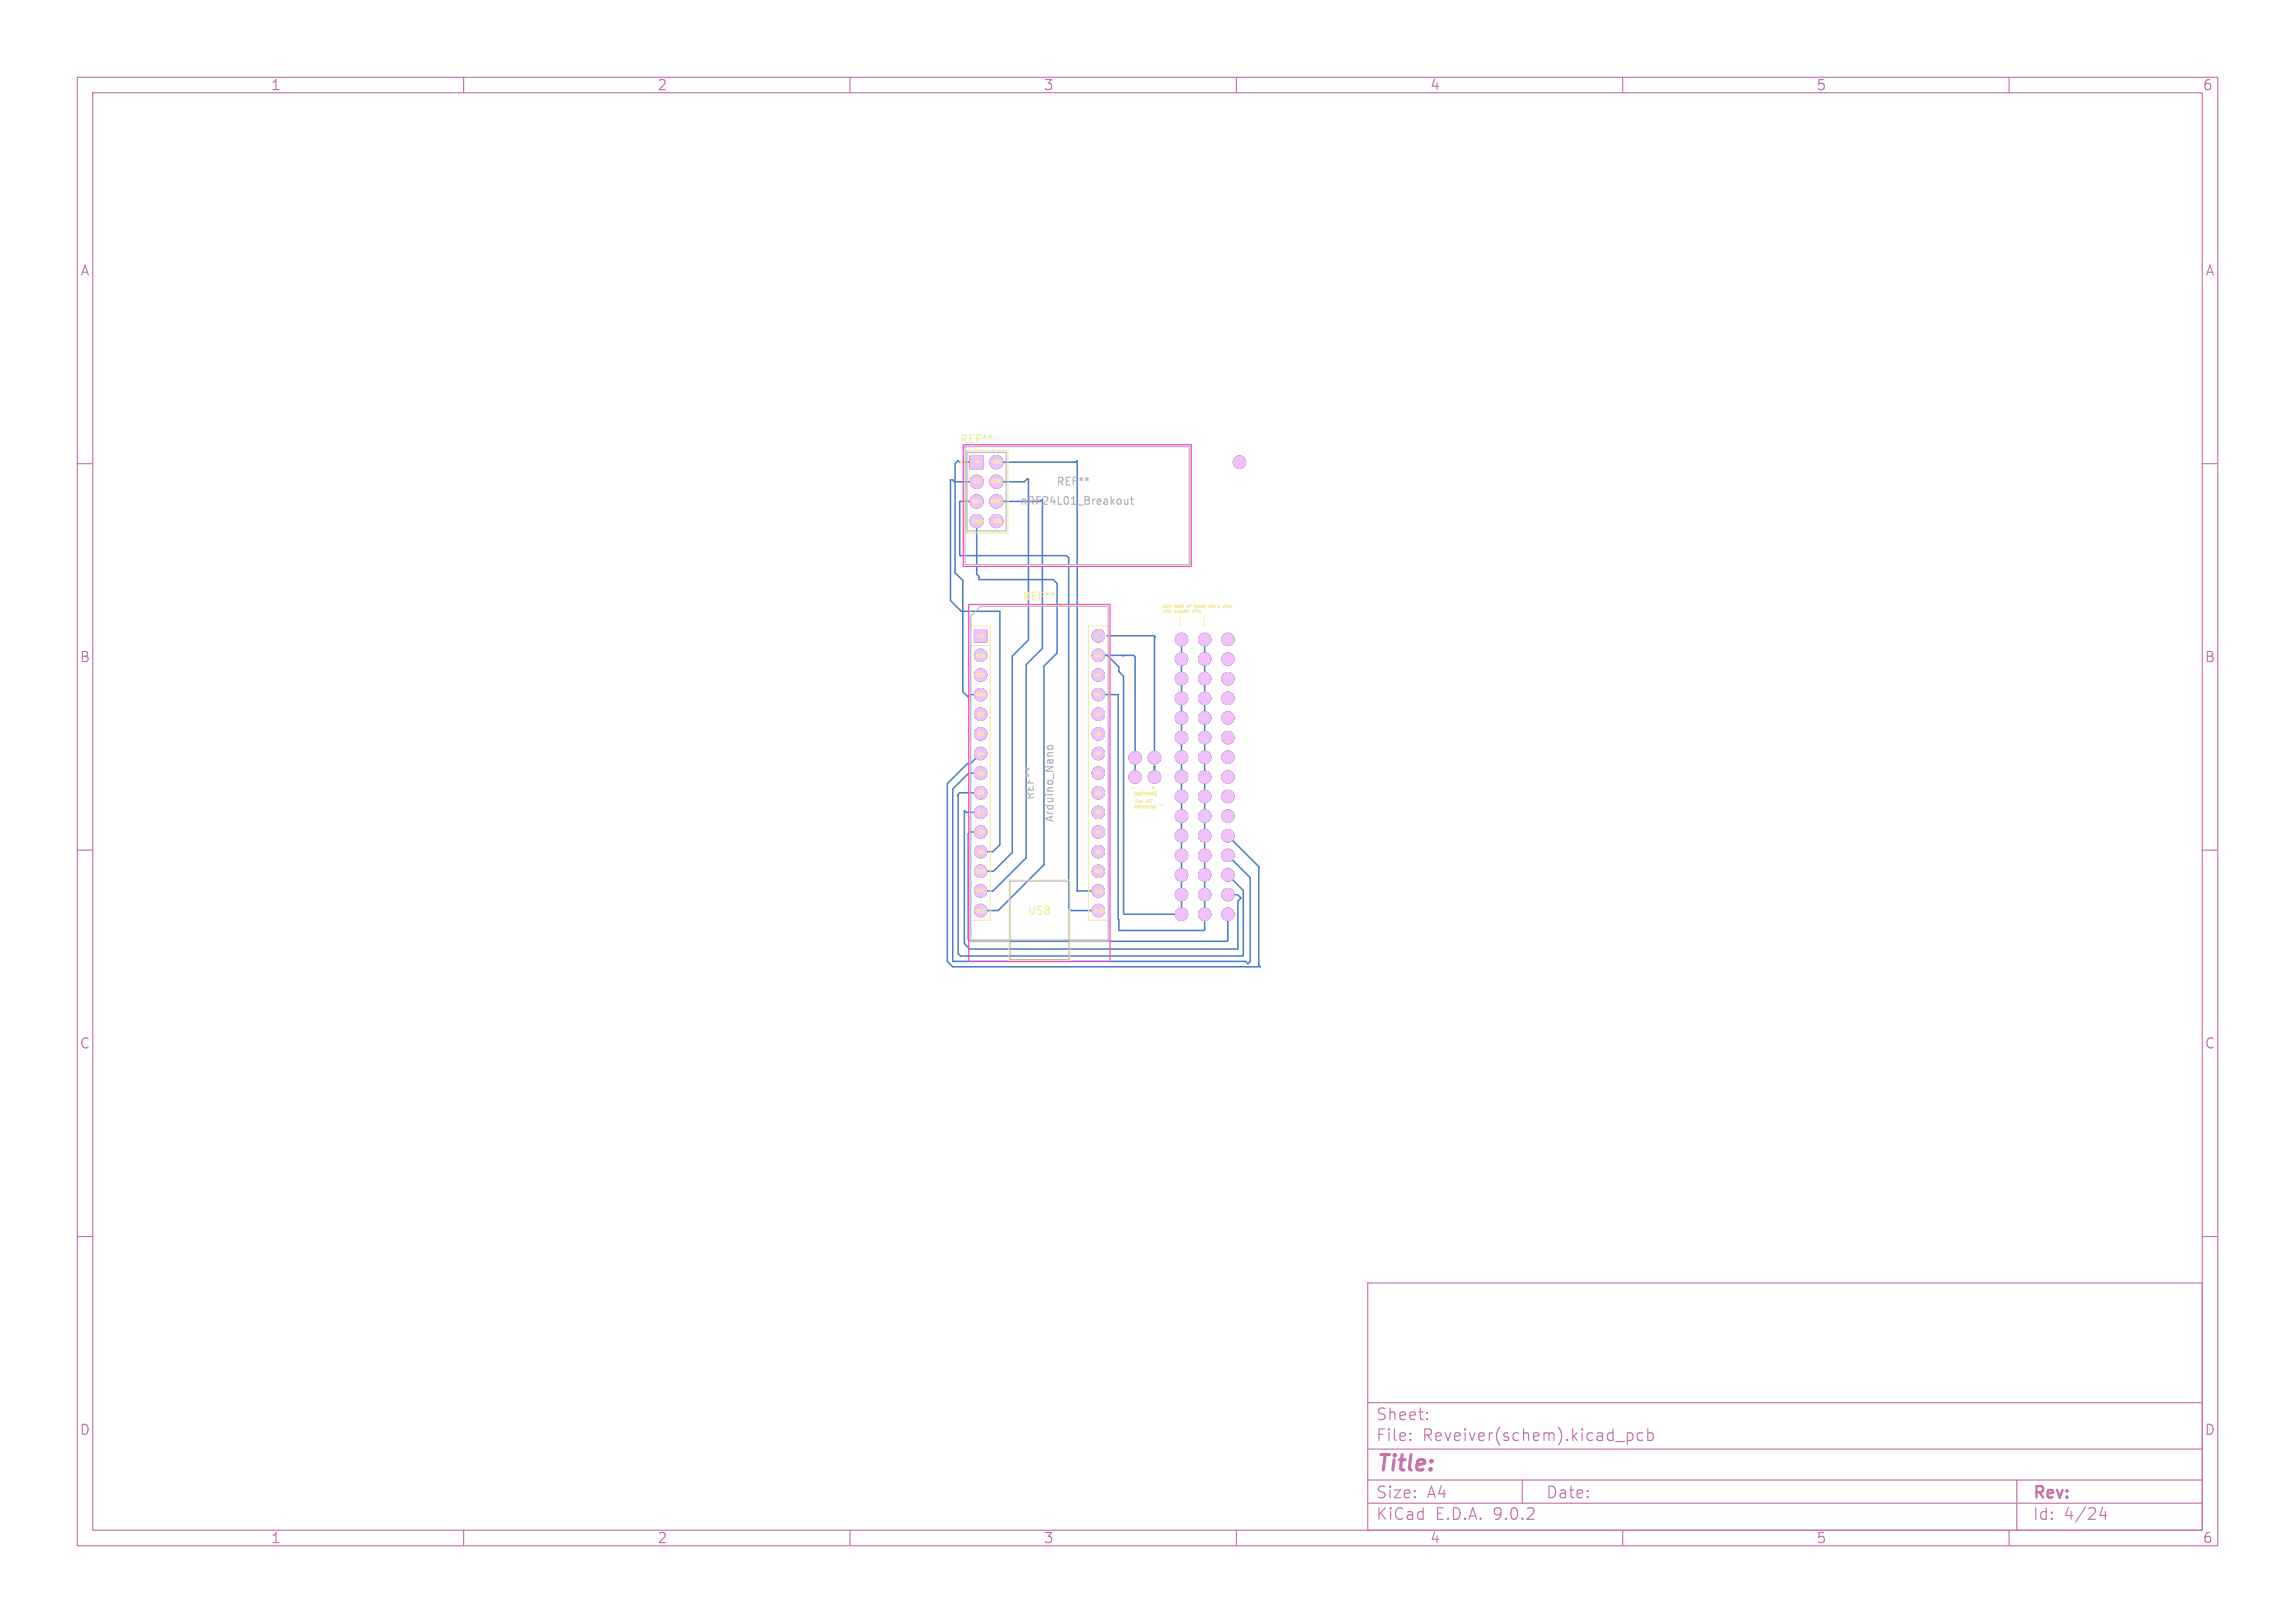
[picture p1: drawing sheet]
<svg xmlns="http://www.w3.org/2000/svg" width="297mm" height="210mm" viewBox="0 0 297 210" stroke-linecap="round" stroke-linejoin="round" font-family="sans-serif">
<defs><g id="words">
<text font-size="2.8" fill="#c872ab" x="178" y="190.9">Title:</text>
<g font-size="2.1" fill="#c872ab">
<text x="178" y="184">Sheet:</text>
<text x="178" y="186.7">File:</text>
<text x="184.1" y="186.7">Reveiver(schem).kicad_pcb</text>
<text x="178" y="196.9">KiCad</text>
<text x="178" y="194.1">Size:</text>
<text x="184.7" y="194.1">A4</text>
<text x="185.7" y="196.9">E.D.A.</text>
<text x="193.3" y="196.9">9.0.2</text>
<text x="200" y="194.1">Date:</text>
<text x="263" y="194.3">Rev:</text>
<text x="263" y="196.9">Id:</text>
<text x="267.1" y="196.9">4/24</text>
</g>
<g font-size="1.8" fill="#c872ab">
<text x="35" y="11.9">1</text>
<text x="85" y="11.9">2</text>
<text x="135" y="11.9">3</text>
<text x="185" y="11.9">4</text>
<text x="235" y="11.9">5</text>
<text x="285" y="11.9">6</text>
<text x="10.3" y="35.9">A</text>
<text x="285.4" y="35.9">A</text>
<text x="10.3" y="85.9">B</text>
<text x="285.3" y="85.9">B</text>
<text x="10.3" y="135.9">C</text>
<text x="285.3" y="135.9">C</text>
<text x="10.3" y="185.9">D</text>
<text x="285.3" y="185.9">D</text>
<text x="35" y="199.9">1</text>
<text x="85" y="199.9">2</text>
<text x="135" y="199.9">3</text>
<text x="185" y="199.9">4</text>
<text x="235" y="199.9">5</text>
<text x="285" y="199.9">6</text>
</g>
<g font-size="1.4" fill="#afafaf">
<text x="124.1" y="57.5">REF**</text>
<text x="131.9" y="65.5">nRF24L01_Breakout</text>
<text x="136.6" y="63">REF**</text>
<text x="134" y="103.6" transform="rotate(-90 134 103.6)">REF**</text>
<text x="136.5" y="106.5" transform="rotate(-90 136.5 106.5)">Arduino_Nano</text>
</g>
<g font-size="1.4" fill="#f2eda1">
<text x="132.3" y="77.9">REF**</text>
<text x="132.9" y="118.5">USB</text>
</g>
<g font-size=".6" fill="#f2eda1">
<text x="125.8" y="65.1">SCK</text>
<text x="126" y="62.5">CE</text>
<text x="128.2" y="65.1">MOSI</text>
<text x="128.3" y="62.5">CSN</text>
<text x="128.4" y="60">VCC</text>
<text x="125.8" y="67.7">MISO</text>
<text x="128.5" y="67.7">IRQ</text>
<text x="126.4" y="82.6">TX1</text>
<text x="150.4" y="78.7">Join</text>
<text x="150.4" y="79.3">with</text>
<text x="151.9" y="79.3">copper</text>
<text x="152" y="78.7">both</text>
<text x="152.5" y="80.1">|</text>
<text x="152.5" y="80.9">|</text>
<text x="153.6" y="78.7">of</text>
<text x="154.3" y="79.3">wire</text>
<text x="154.6" y="78.7">these</text>
<text x="155.6" y="81">|</text>
<text x="155.6" y="80.2">|</text>
<text x="156.5" y="78.7">row's</text>
<text x="158.4" y="78.7">pins</text>
<text x="126.3" y="85.1">RX0</text>
<text x="126.3" y="87.6">RST</text>
<text x="126.3" y="90.1">GND</text>
<text x="126.5" y="95.2">D3</text>
<text x="126.5" y="92.7">D2</text>
<text x="141.7" y="90.1">5V</text>
<text x="141.7" y="95.2">A6</text>
<text x="141.8" y="92.7">A7</text>
<text x="126.5" y="97.8">D4</text>
<text x="126.5" y="100.3">D5</text>
<text x="141.7" y="100.3">A4</text>
<text x="141.7" y="97.7">A5</text>
<text x="126.5" y="105.4">D7</text>
<text x="126.5" y="107.9">D8</text>
<text x="126.5" y="102.8">D6</text>
<text x="141.7" y="102.9">A3</text>
<text x="141.8" y="105.3">A2</text>
<text x="141.8" y="107.9">A1</text>
<text x="146.7" y="104.6">connector</text>
<text x="146.7" y="102.9">(optional)</text>
<text x="146.9" y="103.9">For</text>
<text x="148.2" y="103.9">JST</text>
<text x="149" y="102.1">+</text>
<text x="150" y="104.6">^^</text>
<text x="126.3" y="113">D10</text>
<text x="126.5" y="110.5">D9</text>
<text x="141.6" y="113">REF</text>
<text x="141.8" y="110.5">A0</text>
<text x="126.3" y="118.1">D12</text>
<text x="126.3" y="115.5">D11</text>
<text x="141.6" y="115.6">3V3</text>
<text x="141.6" y="118.1">D13</text>
</g>
<text font-size=".6" fill="#d0d2cd" x="141.6" y="82.6">VIN</text>
<g font-size=".4" fill="#f2eda1">
<text x="141.6" y="85.1">GND</text>
<text x="141.6" y="87.6">RST</text>
</g>
<text font-size=".3" fill="#f2eda1" x="126.1" y="59.9">GND</text>
</g></defs>
<g fill="none" stroke="#c872ab" stroke-width=".15">
<path d="M10 10h277v190h-277zM12 12h273v186h-273zM60 10v2M110 10v2M160 10v2M210 10v2M260 10v2M10 60h2M285 60h2M10 110h2M285 110h2M10 160h2"/>
<path d="M177 166h108v32h-108zM285 160h2M60 198v2M110 198v2M160 198v2M177 194.5h108M177 191.5h108M177 187.5h108M177 181.5h108M182.5 186.3h.1l-.1 .1M182.5 186.3v.1M182.5 185.5v.1"/>
<path d="M182.5 185.5h.1l-.1 .1M184.7 183.6v.1M184.7 183.6h-.1l.1 .1M184.7 182.8v.1M184.7 182.8h-.1l.1 .1M197 191.5v3M210 198v2M210.6 185.4v1.5M210.6 185.5l.4-.1 .3 .3v.4l-.1 .2-.2 .1-.4-.1M212.6 185.5l-.4-.1-.3 .3v.4l.1 .2 .2 .1 .4-.1M213.2 185.5l.5-.1 .3 .3v.4l-.2 .2-.1 .1-.5-.1M213.2 184.9v1.5"/>
<path d="M260 198v2M261 191.5v6.5M272.1 195l-.4 1.1h1M272.5 195.6v1"/>
</g>
<g fill="#4d7fc4" stroke="#4d7fc4" stroke-width=".13">
<path d="M125.5 59h1.7v1.7h-1.7z"/>
<path d="M126.1 81.5h1.6v1.6h-1.6z"/>
<circle cx="155.9" cy="90.4" r=".8"/>
<circle cx="155.9" cy="113.2" r=".8"/>
<circle cx="155.9" cy="87.8" r=".8"/>
<circle cx="152.9" cy="87.8" r=".8"/>
<circle cx="155.9" cy="100.5" r=".8"/>
<circle cx="158.9" cy="105.6" r=".8"/>
<circle cx="158.9" cy="92.9" r=".8"/>
<circle cx="155.9" cy="108.1" r=".8"/>
<circle cx="155.9" cy="98" r=".8"/>
<circle cx="152.9" cy="82.7" r=".8"/>
<circle cx="158.9" cy="100.5" r=".8"/>
<circle cx="152.9" cy="115.8" r=".8"/>
<circle cx="152.9" cy="113.2" r=".8"/>
<circle cx="152.9" cy="85.3" r=".8"/>
<circle cx="155.9" cy="105.6" r=".8"/>
<circle cx="155.9" cy="115.8" r=".8"/>
<circle cx="152.9" cy="92.9" r=".8"/>
<circle cx="158.9" cy="87.8" r=".8"/>
<circle cx="149.4" cy="100.5" r=".8"/>
<circle cx="158.9" cy="103.1" r=".8"/>
<circle cx="152.9" cy="98" r=".8"/>
<circle cx="158.9" cy="95.4" r=".8"/>
<circle cx="158.9" cy="108.1" r=".8"/>
<circle cx="155.9" cy="92.9" r=".8"/>
<circle cx="152.9" cy="118.3" r=".8"/>
<circle cx="158.9" cy="115.8" r=".8"/>
<circle cx="155.9" cy="82.7" r=".8"/>
<circle cx="152.9" cy="90.4" r=".8"/>
<circle cx="158.9" cy="98" r=".8"/>
<circle cx="128.9" cy="59.8" r=".85"/>
<circle cx="126.4" cy="62.3" r=".85"/>
<circle cx="128.9" cy="62.3" r=".85"/>
<circle cx="126.4" cy="64.9" r=".85"/>
<circle cx="128.9" cy="64.9" r=".85"/>
<circle cx="126.4" cy="67.4" r=".85"/>
<circle cx="128.9" cy="67.4" r=".85"/>
<circle cx="160.4" cy="59.8" r=".8"/>
<circle cx="152.9" cy="95.4" r=".8"/>
<circle cx="158.9" cy="90.4" r=".8"/>
<circle cx="155.9" cy="103.1" r=".8"/>
<circle cx="155.9" cy="95.4" r=".8"/>
<circle cx="155.9" cy="110.7" r=".8"/>
<circle cx="146.9" cy="100.5" r=".8"/>
<circle cx="152.9" cy="110.7" r=".8"/>
<circle cx="158.9" cy="85.3" r=".8"/>
<circle cx="158.9" cy="113.2" r=".8"/>
<circle cx="152.9" cy="108.1" r=".8"/>
<circle cx="152.9" cy="100.5" r=".8"/>
<circle cx="146.9" cy="98" r=".8"/>
<circle cx="158.9" cy="118.3" r=".8"/>
<circle cx="155.9" cy="118.3" r=".8"/>
<circle cx="158.9" cy="110.7" r=".8"/>
<circle cx="149.4" cy="98" r=".8"/>
<circle cx="152.9" cy="103.1" r=".8"/>
<circle cx="152.9" cy="105.6" r=".8"/>
<circle cx="155.9" cy="85.3" r=".8"/>
<circle cx="126.9" cy="84.8" r=".8"/>
<circle cx="126.9" cy="87.3" r=".8"/>
<circle cx="126.9" cy="89.9" r=".8"/>
<circle cx="126.9" cy="92.4" r=".8"/>
<circle cx="126.9" cy="95" r=".8"/>
<circle cx="126.9" cy="97.5" r=".8"/>
<circle cx="126.9" cy="100" r=".8"/>
<circle cx="126.9" cy="102.6" r=".8"/>
<circle cx="126.9" cy="105.1" r=".8"/>
<circle cx="126.9" cy="107.7" r=".8"/>
<circle cx="126.9" cy="110.2" r=".8"/>
<circle cx="126.9" cy="112.7" r=".8"/>
<circle cx="126.9" cy="115.3" r=".8"/>
<circle cx="126.9" cy="117.8" r=".8"/>
<circle cx="142.1" cy="117.8" r=".8"/>
<circle cx="142.1" cy="115.3" r=".8"/>
<circle cx="142.1" cy="112.7" r=".8"/>
<circle cx="142.1" cy="110.2" r=".8"/>
<circle cx="142.1" cy="107.7" r=".8"/>
<circle cx="142.1" cy="105.1" r=".8"/>
<circle cx="142.1" cy="102.6" r=".8"/>
<circle cx="142.1" cy="100" r=".8"/>
<circle cx="142.1" cy="97.5" r=".8"/>
<circle cx="142.1" cy="95" r=".8"/>
<circle cx="142.1" cy="92.4" r=".8"/>
<circle cx="142.1" cy="89.9" r=".8"/>
<circle cx="142.1" cy="87.3" r=".8"/>
<circle cx="142.1" cy="84.8" r=".8"/>
<circle cx="142.1" cy="82.3" r=".8"/>
<circle cx="158.9" cy="82.7" r=".8"/>
</g>
<g fill="none" stroke="#4d7fc4" stroke-width=".2">
<path d="M126.4 59.8h-2.2l-.2-.2-.4 .4v14.1l1 1v14.4l.7 .7 .3-.3h1.3M128.9 59.8h10.3l.2-.2v55.7h2.7M126.4 67.4v6.9l.3 .3v.4h9.6l.5 .5v9l-1.7 1.7v25.7l-5.9 5.9h-2.3M126.4 64.9h-2.2v6.9l.1 .1h13.7l.3 .3v45.3l.3 .3h3.5M126.4 62.3h-2.9l-.2-.2h-.3v15.6l1.4 1.4h5v30.2l-.9 .9h-1.6M128.9 62.3h3.7l.3-.3h.2v20.8l-2.1 2.1v25.4l-2.4 2.4h-1.7M128.9 64.9h5.7M134.9 64.6v19.3l-2.1 2.1v25l-4.3 4.3h-1.6M126.9 97.5l-1.3 1.3h-.4l-2.6 2.6v23l.7 .7h39.8l-.2-.2v-12.8l-4-4M142.1 84.8h4.6l.2 .2v15.6M143.2 82.3h6.2l.1 .1-.1 .1v15.6M145.3 84.8l.1 .1"/>
<path d="M149.4 99.2v1.4M152.9 82.7v35.6h-7.4l-.1-.1v-30.7l-.6-.6v-.6l-1.5-1.5M155.9 82.7v37.6l-.1 .1h-11v-1.4l-.1-.1v-29h-2.6M126.9 100h-1.5l-2.1 2.1v22.3h37.9l.3 .3 .3-.3v-10.8l-2.9-2.9M126.9 107.7h-1.4l-.2 .2v13.6l.3 .3h33.2l.1-.1v-3.4M126.9 102.6h-2.7l-.3 .3 .1 .1v20.4l.3 .3h36.5l.1-.1v-8.4l-2-2M126.9 105.1h-1.9l-.2-.2v17.2l.7 .7h34.7v-6.2l.4-.4-.4-.4h-1.3"/>
</g>
<g fill="#9afff8" stroke="#9afff8" stroke-width=".13">
<path d="M125.5 59h1.7v1.7h-1.7z"/>
<path d="M126.1 81.5h1.6v1.6h-1.6z"/>
<circle cx="155.9" cy="90.4" r=".8"/>
<circle cx="155.9" cy="113.2" r=".8"/>
<circle cx="155.9" cy="87.8" r=".8"/>
<circle cx="152.9" cy="87.8" r=".8"/>
<circle cx="155.9" cy="100.5" r=".8"/>
<circle cx="158.9" cy="105.6" r=".8"/>
<circle cx="158.9" cy="92.9" r=".8"/>
<circle cx="155.9" cy="108.1" r=".8"/>
<circle cx="155.9" cy="98" r=".8"/>
<circle cx="152.9" cy="82.7" r=".8"/>
<circle cx="158.9" cy="100.5" r=".8"/>
<circle cx="152.9" cy="115.8" r=".8"/>
<circle cx="152.9" cy="113.2" r=".8"/>
<circle cx="152.9" cy="85.3" r=".8"/>
<circle cx="155.9" cy="105.6" r=".8"/>
<circle cx="155.9" cy="115.8" r=".8"/>
<circle cx="152.9" cy="92.9" r=".8"/>
<circle cx="158.9" cy="87.8" r=".8"/>
<circle cx="149.4" cy="100.5" r=".8"/>
<circle cx="158.9" cy="103.1" r=".8"/>
<circle cx="152.9" cy="98" r=".8"/>
<circle cx="158.9" cy="95.4" r=".8"/>
<circle cx="158.9" cy="108.1" r=".8"/>
<circle cx="155.9" cy="92.9" r=".8"/>
<circle cx="152.9" cy="118.3" r=".8"/>
<circle cx="158.9" cy="115.8" r=".8"/>
<circle cx="155.9" cy="82.7" r=".8"/>
<circle cx="152.9" cy="90.4" r=".8"/>
<circle cx="158.9" cy="98" r=".8"/>
<circle cx="128.9" cy="59.8" r=".85"/>
<circle cx="126.4" cy="62.3" r=".85"/>
<circle cx="128.9" cy="62.3" r=".85"/>
<circle cx="126.4" cy="64.9" r=".85"/>
<circle cx="128.9" cy="64.9" r=".85"/>
<circle cx="126.4" cy="67.4" r=".85"/>
<circle cx="128.9" cy="67.4" r=".85"/>
<circle cx="160.4" cy="59.8" r=".8"/>
<circle cx="152.9" cy="95.4" r=".8"/>
<circle cx="158.9" cy="90.4" r=".8"/>
<circle cx="155.9" cy="103.1" r=".8"/>
<circle cx="155.9" cy="95.4" r=".8"/>
<circle cx="155.9" cy="110.7" r=".8"/>
<circle cx="146.9" cy="100.5" r=".8"/>
<circle cx="152.9" cy="110.7" r=".8"/>
<circle cx="158.9" cy="85.3" r=".8"/>
<circle cx="158.9" cy="113.2" r=".8"/>
<circle cx="152.9" cy="108.1" r=".8"/>
<circle cx="152.9" cy="100.5" r=".8"/>
<circle cx="146.9" cy="98" r=".8"/>
<circle cx="158.9" cy="118.3" r=".8"/>
<circle cx="155.9" cy="118.3" r=".8"/>
<circle cx="158.9" cy="110.7" r=".8"/>
<circle cx="149.4" cy="98" r=".8"/>
<circle cx="152.9" cy="103.1" r=".8"/>
<circle cx="152.9" cy="105.6" r=".8"/>
<circle cx="155.9" cy="85.3" r=".8"/>
<circle cx="126.9" cy="84.8" r=".8"/>
<circle cx="126.9" cy="87.3" r=".8"/>
<circle cx="126.9" cy="89.9" r=".8"/>
<circle cx="126.9" cy="92.4" r=".8"/>
<circle cx="126.9" cy="95" r=".8"/>
<circle cx="126.9" cy="97.5" r=".8"/>
<circle cx="126.9" cy="100" r=".8"/>
<circle cx="126.9" cy="102.6" r=".8"/>
<circle cx="126.9" cy="105.1" r=".8"/>
<circle cx="126.9" cy="107.7" r=".8"/>
<circle cx="126.9" cy="110.2" r=".8"/>
<circle cx="126.9" cy="112.7" r=".8"/>
<circle cx="126.9" cy="115.3" r=".8"/>
<circle cx="126.9" cy="117.8" r=".8"/>
<circle cx="142.1" cy="117.8" r=".8"/>
<circle cx="142.1" cy="115.3" r=".8"/>
<circle cx="142.1" cy="112.7" r=".8"/>
<circle cx="142.1" cy="110.2" r=".8"/>
<circle cx="142.1" cy="107.7" r=".8"/>
<circle cx="142.1" cy="105.1" r=".8"/>
<circle cx="142.1" cy="102.6" r=".8"/>
<circle cx="142.1" cy="100" r=".8"/>
<circle cx="142.1" cy="97.5" r=".8"/>
<circle cx="142.1" cy="95" r=".8"/>
<circle cx="142.1" cy="92.4" r=".8"/>
<circle cx="142.1" cy="89.9" r=".8"/>
<circle cx="142.1" cy="87.3" r=".8"/>
<circle cx="142.1" cy="84.8" r=".8"/>
<circle cx="142.1" cy="82.3" r=".8"/>
<circle cx="158.9" cy="82.7" r=".8"/>
</g>
<g fill="#c83434" stroke="#c83434" stroke-width=".13">
<path d="M125.5 59h1.7v1.7h-1.7z"/>
<path d="M126.1 81.5h1.6v1.6h-1.6z"/>
<circle cx="155.9" cy="90.4" r=".8"/>
<circle cx="155.9" cy="113.2" r=".8"/>
<circle cx="155.9" cy="87.8" r=".8"/>
<circle cx="152.9" cy="87.8" r=".8"/>
<circle cx="155.9" cy="100.5" r=".8"/>
<circle cx="158.9" cy="105.6" r=".8"/>
<circle cx="158.9" cy="92.9" r=".8"/>
<circle cx="155.9" cy="108.1" r=".8"/>
<circle cx="155.9" cy="98" r=".8"/>
<circle cx="152.9" cy="82.7" r=".8"/>
<circle cx="158.9" cy="100.5" r=".8"/>
<circle cx="152.9" cy="115.8" r=".8"/>
<circle cx="152.9" cy="113.2" r=".8"/>
<circle cx="152.9" cy="85.3" r=".8"/>
<circle cx="155.9" cy="105.6" r=".8"/>
<circle cx="155.9" cy="115.8" r=".8"/>
<circle cx="152.9" cy="92.9" r=".8"/>
<circle cx="158.9" cy="87.8" r=".8"/>
<circle cx="149.4" cy="100.5" r=".8"/>
<circle cx="158.9" cy="103.1" r=".8"/>
<circle cx="152.9" cy="98" r=".8"/>
<circle cx="158.9" cy="95.4" r=".8"/>
<circle cx="158.9" cy="108.1" r=".8"/>
<circle cx="155.9" cy="92.9" r=".8"/>
<circle cx="152.9" cy="118.3" r=".8"/>
<circle cx="158.9" cy="115.8" r=".8"/>
<circle cx="155.9" cy="82.7" r=".8"/>
<circle cx="152.9" cy="90.4" r=".8"/>
<circle cx="158.9" cy="98" r=".8"/>
<circle cx="128.9" cy="59.8" r=".85"/>
<circle cx="126.4" cy="62.3" r=".85"/>
<circle cx="128.9" cy="62.3" r=".85"/>
<circle cx="126.4" cy="64.9" r=".85"/>
<circle cx="128.9" cy="64.9" r=".85"/>
<circle cx="126.4" cy="67.4" r=".85"/>
<circle cx="128.9" cy="67.4" r=".85"/>
<circle cx="160.4" cy="59.8" r=".8"/>
<circle cx="152.9" cy="95.4" r=".8"/>
<circle cx="158.9" cy="90.4" r=".8"/>
<circle cx="155.9" cy="103.1" r=".8"/>
<circle cx="155.9" cy="95.4" r=".8"/>
<circle cx="155.9" cy="110.7" r=".8"/>
<circle cx="146.9" cy="100.5" r=".8"/>
<circle cx="152.9" cy="110.7" r=".8"/>
<circle cx="158.9" cy="85.3" r=".8"/>
<circle cx="158.9" cy="113.2" r=".8"/>
<circle cx="152.9" cy="108.1" r=".8"/>
<circle cx="152.9" cy="100.5" r=".8"/>
<circle cx="146.9" cy="98" r=".8"/>
<circle cx="158.9" cy="118.3" r=".8"/>
<circle cx="155.9" cy="118.3" r=".8"/>
<circle cx="158.9" cy="110.7" r=".8"/>
<circle cx="149.4" cy="98" r=".8"/>
<circle cx="152.9" cy="103.1" r=".8"/>
<circle cx="152.9" cy="105.6" r=".8"/>
<circle cx="155.9" cy="85.3" r=".8"/>
<circle cx="126.9" cy="84.8" r=".8"/>
<circle cx="126.9" cy="87.3" r=".8"/>
<circle cx="126.9" cy="89.9" r=".8"/>
<circle cx="126.9" cy="92.4" r=".8"/>
<circle cx="126.9" cy="95" r=".8"/>
<circle cx="126.9" cy="97.5" r=".8"/>
<circle cx="126.9" cy="100" r=".8"/>
<circle cx="126.9" cy="102.6" r=".8"/>
<circle cx="126.9" cy="105.1" r=".8"/>
<circle cx="126.9" cy="107.7" r=".8"/>
<circle cx="126.9" cy="110.2" r=".8"/>
<circle cx="126.9" cy="112.7" r=".8"/>
<circle cx="126.9" cy="115.3" r=".8"/>
<circle cx="126.9" cy="117.8" r=".8"/>
<circle cx="142.1" cy="117.8" r=".8"/>
<circle cx="142.1" cy="115.3" r=".8"/>
<circle cx="142.1" cy="112.7" r=".8"/>
<circle cx="142.1" cy="110.2" r=".8"/>
<circle cx="142.1" cy="107.7" r=".8"/>
<circle cx="142.1" cy="105.1" r=".8"/>
<circle cx="142.1" cy="102.6" r=".8"/>
<circle cx="142.1" cy="100" r=".8"/>
<circle cx="142.1" cy="97.5" r=".8"/>
<circle cx="142.1" cy="95" r=".8"/>
<circle cx="142.1" cy="92.4" r=".8"/>
<circle cx="142.1" cy="89.9" r=".8"/>
<circle cx="142.1" cy="87.3" r=".8"/>
<circle cx="142.1" cy="84.8" r=".8"/>
<circle cx="142.1" cy="82.3" r=".8"/>
<circle cx="158.9" cy="82.7" r=".8"/>
</g>
<g fill="#efc1ff" stroke="#efc1ff" stroke-width=".13">
<path d="M125.5 59h1.7v1.7h-1.7z"/>
<path d="M126.1 81.5h1.6v1.6h-1.6z"/>
<circle cx="155.9" cy="90.4" r=".8"/>
<circle cx="155.9" cy="113.2" r=".8"/>
<circle cx="155.9" cy="87.8" r=".8"/>
<circle cx="152.9" cy="87.8" r=".8"/>
<circle cx="155.9" cy="100.5" r=".8"/>
<circle cx="158.9" cy="105.6" r=".8"/>
<circle cx="158.9" cy="92.9" r=".8"/>
<circle cx="155.9" cy="108.1" r=".8"/>
<circle cx="155.9" cy="98" r=".8"/>
<circle cx="152.9" cy="82.7" r=".8"/>
<circle cx="158.9" cy="100.5" r=".8"/>
<circle cx="152.9" cy="115.8" r=".8"/>
<circle cx="152.9" cy="113.2" r=".8"/>
<circle cx="152.9" cy="85.3" r=".8"/>
<circle cx="155.9" cy="105.6" r=".8"/>
<circle cx="155.9" cy="115.8" r=".8"/>
<circle cx="152.9" cy="92.9" r=".8"/>
<circle cx="158.9" cy="87.8" r=".8"/>
<circle cx="149.4" cy="100.5" r=".8"/>
<circle cx="158.9" cy="103.1" r=".8"/>
<circle cx="152.9" cy="98" r=".8"/>
<circle cx="158.9" cy="95.4" r=".8"/>
<circle cx="158.9" cy="108.1" r=".8"/>
<circle cx="155.9" cy="92.9" r=".8"/>
<circle cx="152.9" cy="118.3" r=".8"/>
<circle cx="158.9" cy="115.8" r=".8"/>
<circle cx="155.9" cy="82.7" r=".8"/>
<circle cx="152.9" cy="90.4" r=".8"/>
<circle cx="158.9" cy="98" r=".8"/>
<circle cx="128.9" cy="59.8" r=".85"/>
<circle cx="126.4" cy="62.3" r=".85"/>
<circle cx="128.9" cy="62.3" r=".85"/>
<circle cx="126.4" cy="64.9" r=".85"/>
<circle cx="128.9" cy="64.9" r=".85"/>
<circle cx="126.4" cy="67.4" r=".85"/>
<circle cx="128.9" cy="67.4" r=".85"/>
<circle cx="160.4" cy="59.8" r=".8"/>
<circle cx="152.9" cy="95.4" r=".8"/>
<circle cx="158.9" cy="90.4" r=".8"/>
<circle cx="155.9" cy="103.1" r=".8"/>
<circle cx="155.9" cy="95.4" r=".8"/>
<circle cx="155.9" cy="110.7" r=".8"/>
<circle cx="146.9" cy="100.5" r=".8"/>
<circle cx="152.9" cy="110.7" r=".8"/>
<circle cx="158.9" cy="85.3" r=".8"/>
<circle cx="158.9" cy="113.2" r=".8"/>
<circle cx="152.9" cy="108.1" r=".8"/>
<circle cx="152.9" cy="100.5" r=".8"/>
<circle cx="146.9" cy="98" r=".8"/>
<circle cx="158.9" cy="118.3" r=".8"/>
<circle cx="155.9" cy="118.3" r=".8"/>
<circle cx="158.9" cy="110.7" r=".8"/>
<circle cx="149.4" cy="98" r=".8"/>
<circle cx="152.9" cy="103.1" r=".8"/>
<circle cx="152.9" cy="105.6" r=".8"/>
<circle cx="155.9" cy="85.3" r=".8"/>
<circle cx="126.9" cy="84.8" r=".8"/>
<circle cx="126.9" cy="87.3" r=".8"/>
<circle cx="126.9" cy="89.9" r=".8"/>
<circle cx="126.9" cy="92.4" r=".8"/>
<circle cx="126.9" cy="95" r=".8"/>
<circle cx="126.9" cy="97.5" r=".8"/>
<circle cx="126.9" cy="100" r=".8"/>
<circle cx="126.9" cy="102.6" r=".8"/>
<circle cx="126.9" cy="105.1" r=".8"/>
<circle cx="126.9" cy="107.7" r=".8"/>
<circle cx="126.9" cy="110.2" r=".8"/>
<circle cx="126.9" cy="112.7" r=".8"/>
<circle cx="126.9" cy="115.3" r=".8"/>
<circle cx="126.9" cy="117.8" r=".8"/>
<circle cx="142.1" cy="117.8" r=".8"/>
<circle cx="142.1" cy="115.3" r=".8"/>
<circle cx="142.1" cy="112.7" r=".8"/>
<circle cx="142.1" cy="110.2" r=".8"/>
<circle cx="142.1" cy="107.7" r=".8"/>
<circle cx="142.1" cy="105.1" r=".8"/>
<circle cx="142.1" cy="102.6" r=".8"/>
<circle cx="142.1" cy="100" r=".8"/>
<circle cx="142.1" cy="97.5" r=".8"/>
<circle cx="142.1" cy="95" r=".8"/>
<circle cx="142.1" cy="92.4" r=".8"/>
<circle cx="142.1" cy="89.9" r=".8"/>
<circle cx="142.1" cy="87.3" r=".8"/>
<circle cx="142.1" cy="84.8" r=".8"/>
<circle cx="142.1" cy="82.3" r=".8"/>
<circle cx="158.9" cy="82.7" r=".8"/>
</g>
<g fill="none" stroke="#f2eda1" stroke-width=".13">
<path d="M124.8 57.7h29.2v15.5h-29.2zM125.1 58.3h5.4v10.6h-5.4zM153.9 79h-.1M128.2 83.5h-2.7v38.3h5.1M143.5 81h-2.6v38.1h2.6M125.5 119.1h2.7v-38.1h-2.7v-2.7h18v43.5h-5M127.2 115.4h.2M130.6 113.9h7.9v10.4h-7.9zM146.5 102h.3M149.3 102.4l.1 .4M149.3 104.3v.2M149.5 102.4h.1"/>
<path d="M149.5 102.4l.1 .3-.1 .3M149.5 104.3v.2M149.6 104.3l-.1 .1"/>
</g>
<g fill="#f2eda1" stroke="#f2eda1" stroke-width=".13">
<path d="M124.3 59.6l.3 .2-.3 .2z"/>
<circle cx="125.1" cy="58.3" r=".06"/>
<circle cx="125.1" cy="68.9" r=".06"/>
</g>
<path d="M124.7 57.6h29.4v15.7h-29.4zM125.4 78.2h18.2v46.2h-18.2z" fill="none" stroke="#ff26e2" stroke-width=".13"/>
<circle cx="154.1" cy="57.5" r=".03" fill="#ff26e2" stroke="#ff26e2" stroke-width=".13"/>
<path d="M145.5 64.6l.1 .6 .2 .1 .1-.1M145.9 64.6v.7M146.3 64.6h.4M146.4 64.3v.8l.3 .2M135.7 96.5h.4l.1 .1v.3l-.1 .1-.4-.1-.1-.1z" fill="none" stroke="#afafaf" stroke-width=".15"/>
<path d="M124.9 57.8h29v15.3h-29zM125.1 58.5h5.1v10.2h-5.1zM125.6 79.7l1.3-1.2h16.5v43.1h-17.8zM130.7 114h7.6v10.2h-7.6z" fill="none" stroke="#afafaf" stroke-width=".13"/>
<circle cx="125.1" cy="58.5" r=".05" fill="#afafaf" stroke="#afafaf" stroke-width=".13"/>
<use href="#words"/>
</svg>
